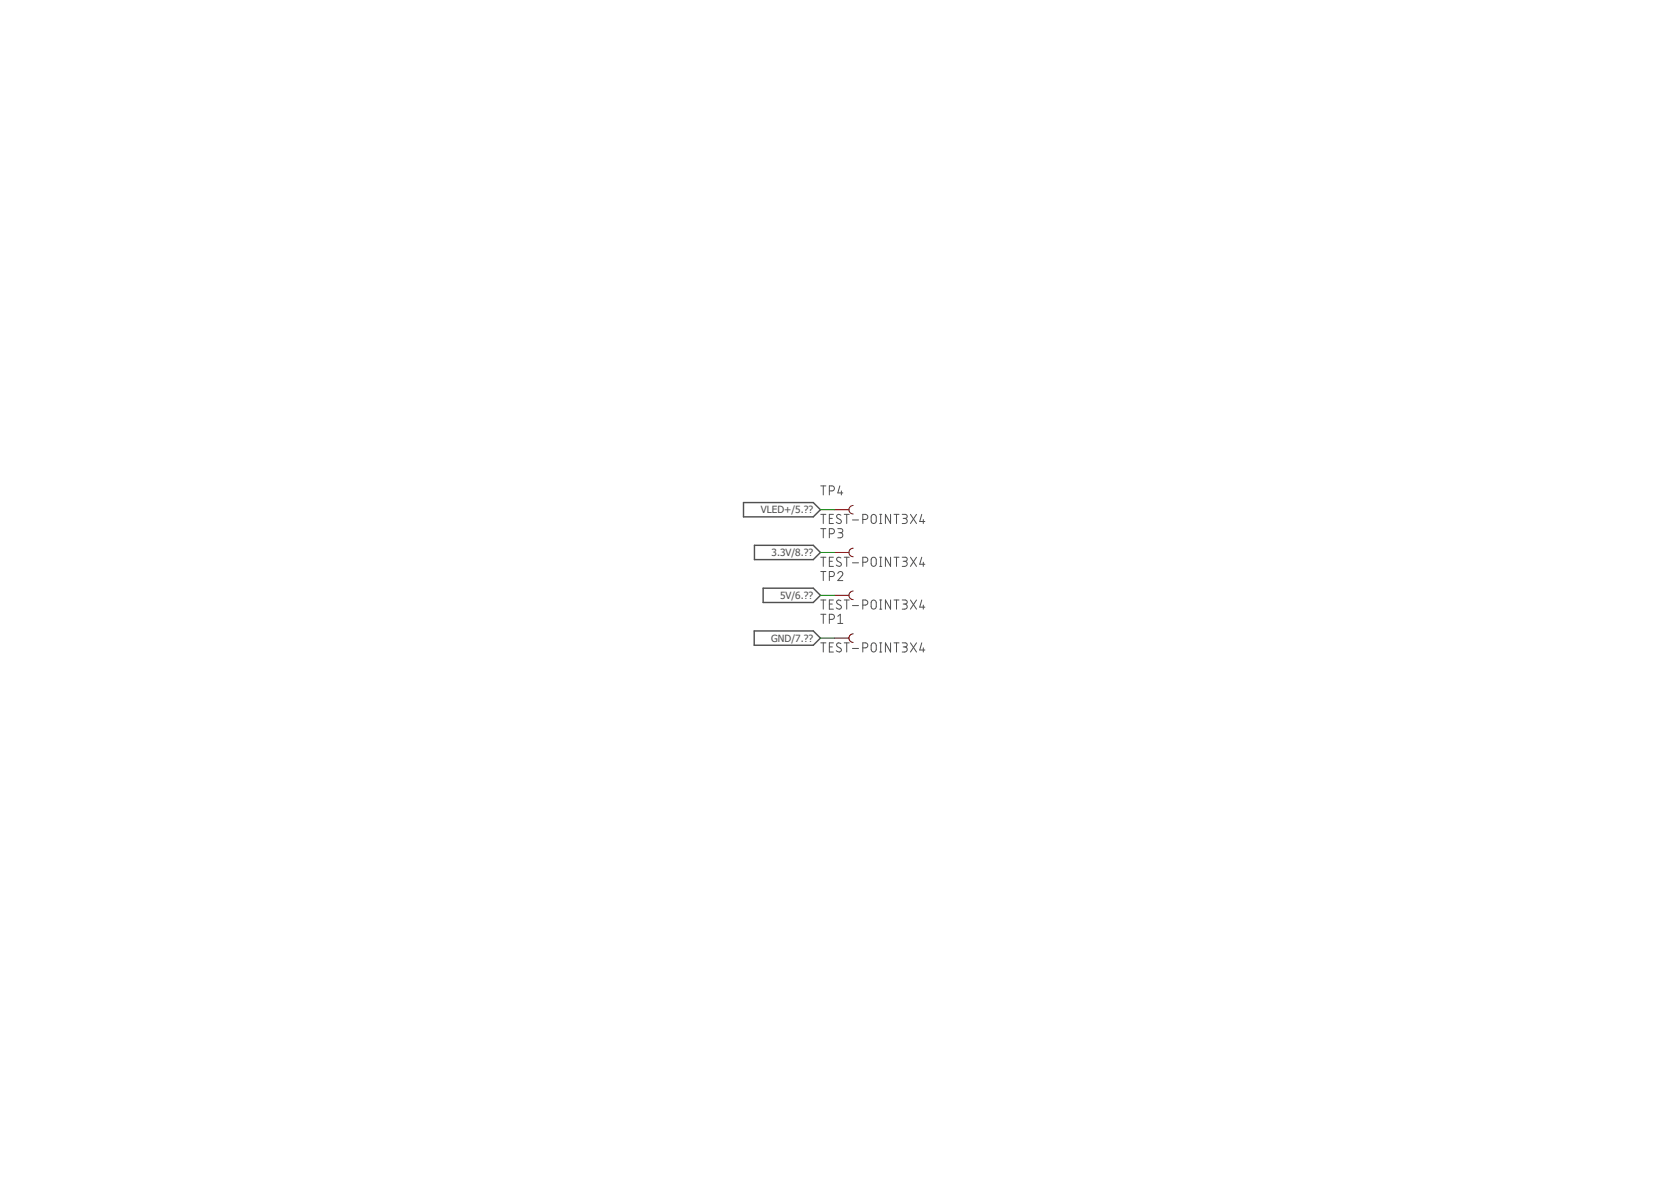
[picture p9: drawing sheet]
<svg xmlns="http://www.w3.org/2000/svg" width="297mm" height="210mm" viewBox="0 0 297 210" stroke-linecap="round" stroke-linejoin="round" font-family="sans-serif">
<defs><g id="words">
<g font-size="1.8" fill="#505050">
<text x="135.2" y="91.2">VLED+/5.??</text>
<text x="137.2" y="98.8">3.3V/8.??</text>
<text x="138.7" y="106.4">5V/6.??</text>
<text x="137.1" y="114.1">GND/7.??</text>
</g>
</g></defs>
<g fill="none" stroke="#505050" stroke-width=".18">
<path d="M145.9 99h.9M145.9 91.4h.9M145.9 94h.9M145.9 86.4h.9M146.3 86.4v1.6M146.3 91.4v1.6M146.3 94v1.6M146.3 99v1.7M147.4 94.9h.5a.46 .46 0 0 0 .4-.5 .46 .46 0 0 0-.4-.4h-.5v1.6M147.4 87.2h.5a.44 .44 0 0 0 .4-.4 .44 .44 0 0 0-.4-.4h-.5v1.6M147.4 99.8h.6M147.4 92.1h.6"/>
<path d="M148.1 91.4h-.7v1.6h.7M148.1 99h-.7v1.7h.7M148.9 94h.6a.36 .36 0 0 1 .3 .3 .36 .36 0 0 1-.3 .4h-.4M149.3 86.4l-.4 1.2h.9M149.4 94.7a.46 .46 0 0 1 .4 .4 .46 .46 0 0 1-.4 .5h-.5M149.5 99.2a.41 .41 0 0 0-.6-.1 .41 .41 0 0 0 0 .6l.5 .3a.4 .4 0 0 1 0 .6 .4 .4 0 0 1-.6 0l-.1-.2M149.5 91.6l-.2-.1a.38 .38 0 0 0-.5 .1 .38 .38 0 0 0 .1 .5l.5 .3a.4 .4 0 0 1 0 .6 .4 .4 0 0 1-.6-.1l-.1-.1M149.6 87.2v.8M150.1 99h.9M150.1 91.4h.9M150.5 91.4v1.6M150.5 99v1.7"/>
<path d="M151.5 92.4h1.1M153.4 99.9h.4a.44 .44 0 0 0 .5-.4 .44 .44 0 0 0-.5-.5h-.4v1.7M153.4 92.3h.4a.46 .46 0 0 0 .5-.4 .46 .46 0 0 0-.5-.5h-.4v1.6M155 99.2l.1-.1a.47 .47 0 0 1 .7 .4v.7a.46 .46 0 0 1-.5 .5 .46 .46 0 0 1-.4-.5zM155 91.6a.46 .46 0 0 1 .5-.1 .46 .46 0 0 1 .3 .4v.7a.46 .46 0 0 1-.5 .4 .46 .46 0 0 1-.4-.4zM156.4 99h.3M156.4 91.4h.3M156.4 93h.3M156.5 91.4v1.6M156.5 99v1.7M158.3 91.4v1.6l-.9-1.6v1.6M158.3 99v1.7l-.9-1.7v1.7"/>
<path d="M158.9 99h.9M158.9 91.4h.9M159.4 91.4v1.6M159.4 99v1.7M160.4 99h.5a.36 .36 0 0 1 .4 .4 .36 .36 0 0 1-.4 .4h-.4M160.4 91.4h.5a.36 .36 0 0 1 .4 .4 .36 .36 0 0 1-.4 .3h-.4M160.8 99.8a.46 .46 0 0 1 .5 .4 .46 .46 0 0 1-.5 .5h-.4M160.8 92.1a.46 .46 0 0 1 .5 .5 .46 .46 0 0 1-.5 .4h-.4M161.8 99l1.1 1.7M161.8 91.4l1.1 1.6M162.9 99l-1.1 1.7M162.9 91.4l-1.1 1.6"/>
<path d="M163.9 99l-.4 1.3h.9M163.9 91.4l-.4 1.3h.9M164.1 92.3v.7M164.1 99.9v.8M145.9 114.3h.9M145.9 106.6h.9M145.9 109.2h.9M145.9 101.6h.9M146.3 101.6v1.6M146.3 106.6v1.7M146.3 109.2v1.6M146.3 114.3v1.6"/>
<path d="M147.4 110.1h.5a.46 .46 0 0 0 .4-.5 .46 .46 0 0 0-.4-.4h-.5v1.6M147.4 102.5h.5a.44 .44 0 0 0 .4-.5 .44 .44 0 0 0-.4-.4h-.5v1.6M147.4 115h.6M147.4 107.4h.6M148.1 114.3h-.7v1.6h.7M148.1 106.6h-.7v1.7h.7M148.9 101.9a.44 .44 0 0 1 .7-.3 .44 .44 0 0 1 .1 .7l-.8 .9h.9M148.9 109.5l.5-.3v1.6M148.9 110.8h.9M149.5 114.4l-.2-.1a.38 .38 0 0 0-.5 .1 .38 .38 0 0 0 .1 .5l.5 .3a.4 .4 0 0 1 0 .6 .4 .4 0 0 1-.6 0l-.1-.1M149.5 106.8l-.2-.1a.38 .38 0 0 0-.5 .1 .38 .38 0 0 0 .1 .5l.5 .3a.4 .4 0 0 1 0 .6 .4 .4 0 0 1-.6 0l-.1-.2M150.1 114.3h.9"/>
<path d="M150.1 106.6h.9M150.5 106.6v1.7M150.5 114.3v1.6M151.5 115.3h1.1M151.5 107.6h1.1M151.5 100h1.1M153.4 115.1h.4a.44 .44 0 0 0 .5-.4 .44 .44 0 0 0-.5-.4h-.4v1.6M153.4 107.5h.4a.46 .46 0 0 0 .5-.4 .46 .46 0 0 0-.5-.5h-.4v1.7M155 114.4l.1-.1a.47 .47 0 0 1 .7 .4v.7a.46 .46 0 0 1-.5 .5 .46 .46 0 0 1-.4-.5zM155 106.8a.46 .46 0 0 1 .5-.1 .46 .46 0 0 1 .3 .4v.7a.46 .46 0 0 1-.5 .5 .46 .46 0 0 1-.4-.5zM156.4 114.3h.3M156.4 115.9h.3"/>
<path d="M156.4 106.6h.3M156.4 108.3h.3M156.4 100.7h.3M156.5 106.6v1.7M156.5 114.3v1.6M158.3 106.6v1.7l-.9-1.7v1.7M158.3 114.3v1.6l-.9-1.6v1.6M158.9 114.3h.9M158.9 106.6h.9M159.4 106.6v1.7M159.4 114.3v1.6M160.4 114.3h.5a.36 .36 0 0 1 .4 .3 .36 .36 0 0 1-.4 .4h-.4"/>
<path d="M160.4 106.6h.5a.36 .36 0 0 1 .4 .4 .36 .36 0 0 1-.4 .4h-.4M160.8 115a.46 .46 0 0 1 .5 .4 .46 .46 0 0 1-.5 .5h-.4M160.8 107.4a.46 .46 0 0 1 .5 .4 .46 .46 0 0 1-.5 .5h-.4M161.8 114.3l1.1 1.6M161.8 106.6l1.1 1.7M162.9 114.3l-1.1 1.6M162.9 106.6l-1.1 1.7M163.9 114.3l-.4 1.2h.9M163.9 106.6l-.4 1.3h.9M164.1 107.5v.8M164.1 115.1v.8"/>
</g>
<path d="M132.2 89.3h12.4l1.2 1.3-1.2 1.3h-12.4zM134.1 96.9h10.5l1.2 1.3-1.2 1.3h-10.5zM134.1 112.1h10.5l1.2 1.3-1.2 1.3h-10.5zM135.7 104.5h8.9l1.2 1.3-1.2 1.3h-8.9z" fill="none" stroke="#505050" stroke-width=".25"/>
<path d="M148.4 98.2h2.5M148.4 90.6h2.5M151.7 97.4a.76 .76 0 0 0-.8 .8 .76 .76 0 0 0 .8 .8M151.7 89.8a.76 .76 0 0 0-.8 .8 .76 .76 0 0 0 .8 .8M148.4 113.4h2.5M148.4 105.8h2.5M151.7 112.6a.76 .76 0 0 0-.8 .8 .76 .76 0 0 0 .8 .8M151.7 105.1a.76 .76 0 0 0-.8 .7 .76 .76 0 0 0 .8 .8" fill="none" stroke="#800000" stroke-width=".18"/>
<path d="M145.8 98.2h2.6M145.8 90.6h2.6M145.8 113.4h2.6M145.8 105.8h2.6" fill="none" stroke="#008000" stroke-width=".18"/>
<use href="#words"/>
</svg>
